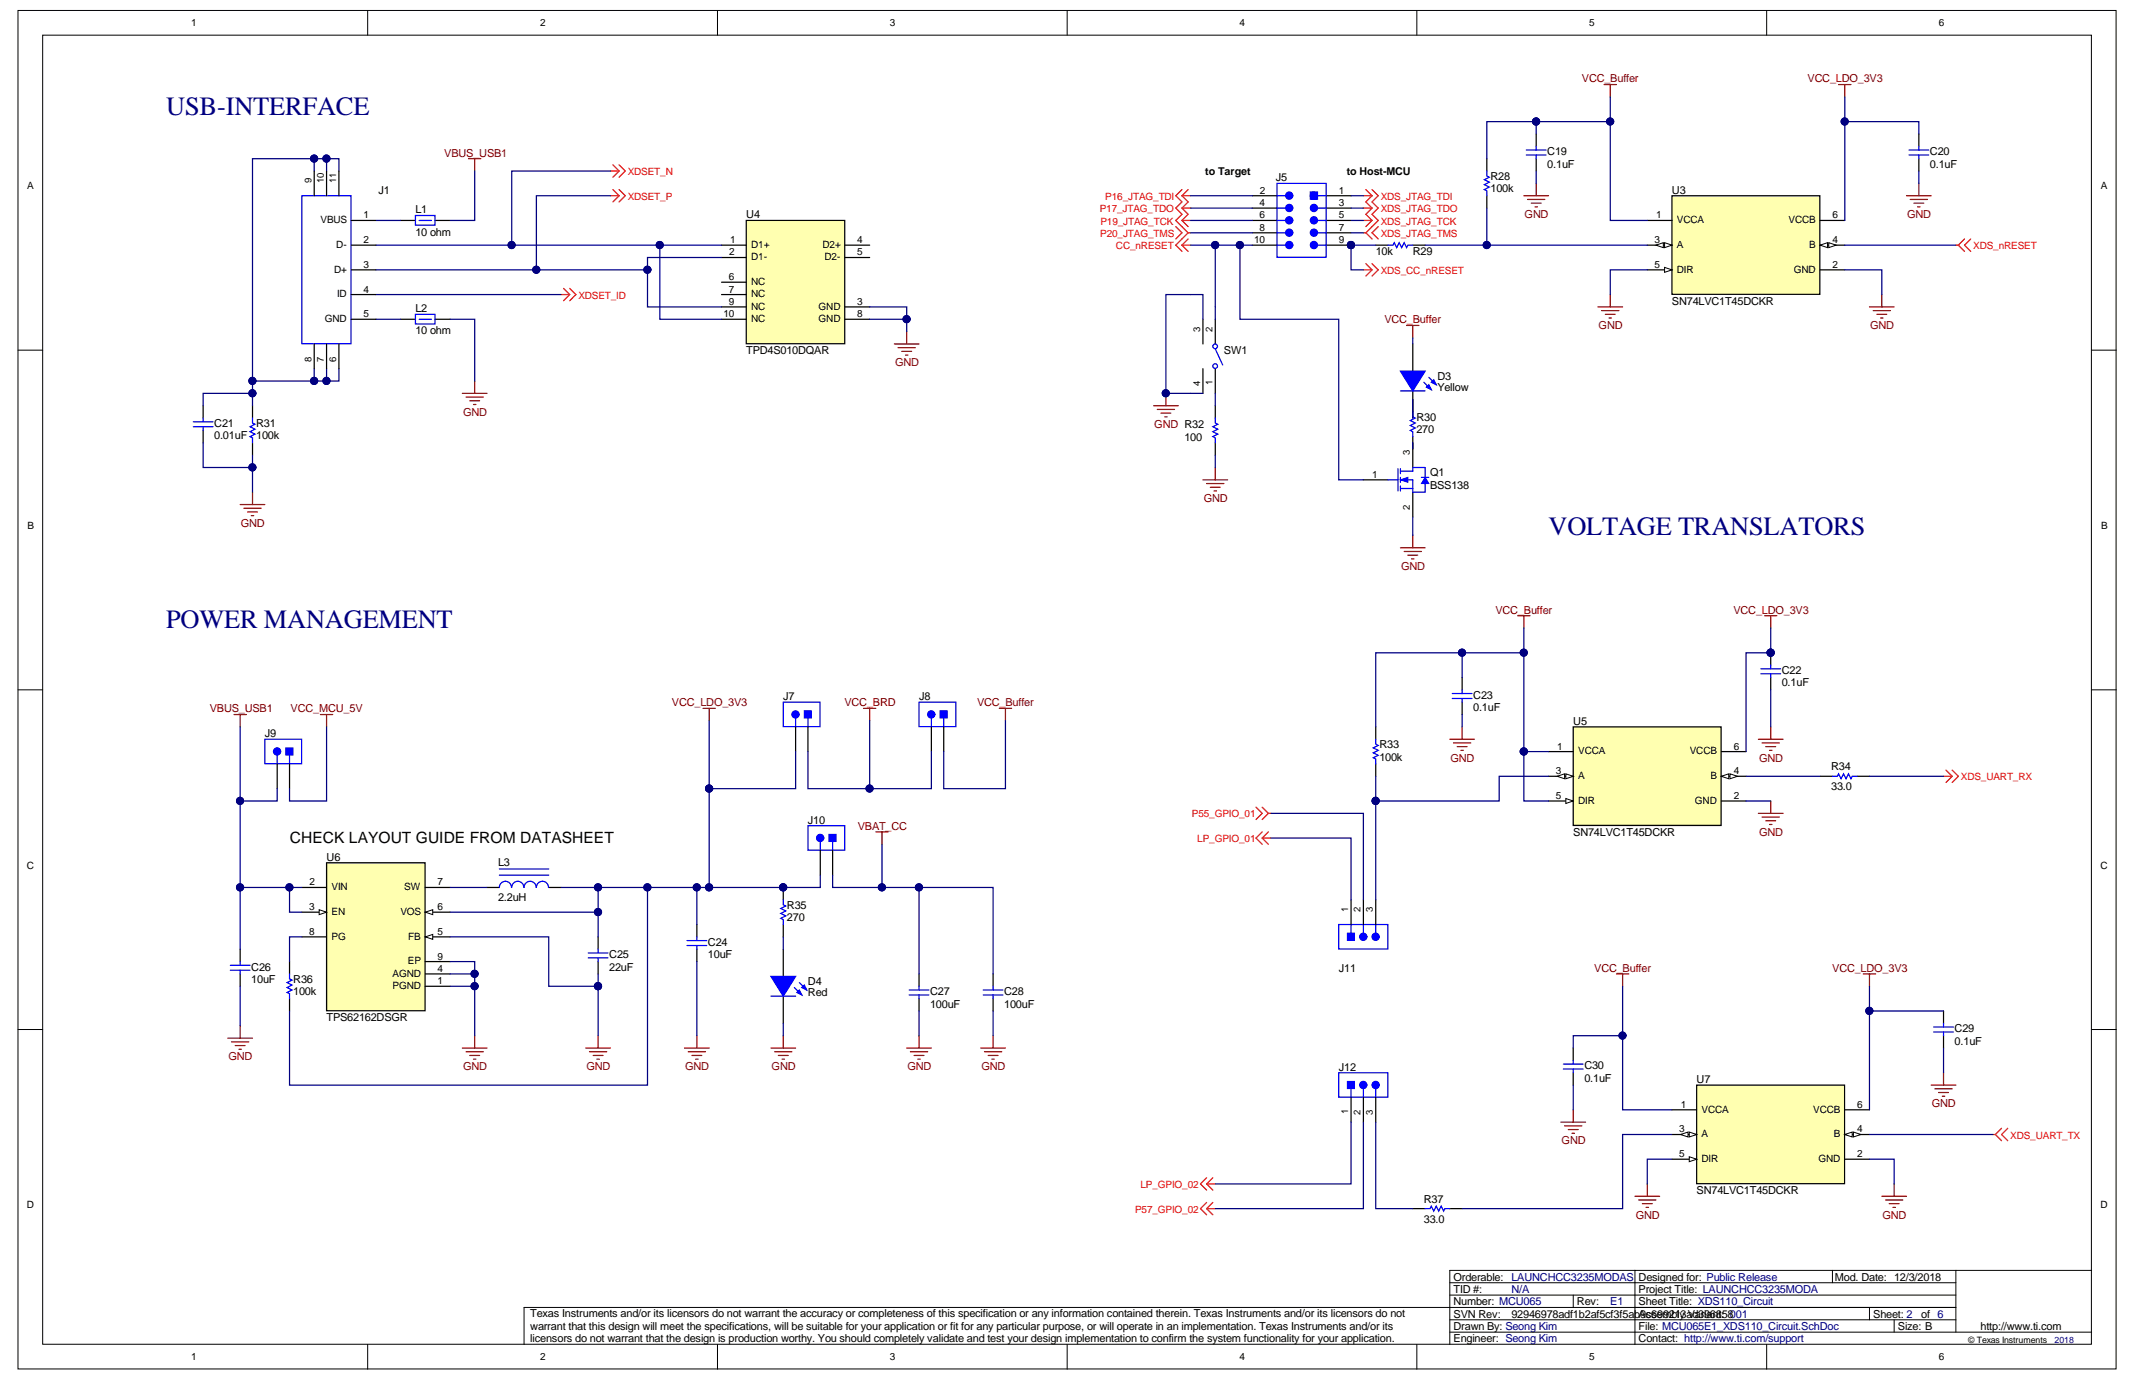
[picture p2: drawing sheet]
<svg xmlns="http://www.w3.org/2000/svg" width="432mm" height="279mm" viewBox="0 0 432 279" stroke-linecap="round" stroke-linejoin="round" font-family="sans-serif">
<defs><g id="words">
<g font-size="5.3" fill="#000080">
<text x="33.6" y="23.3">USB-INTERFACE</text>
<text x="313" y="108.2">VOLTAGE TRANSLATORS</text>
<text x="33.6" y="126.9">POWER MANAGEMENT</text>
</g>
<text font-size="3.1" x="58.6" y="170.4">CHECK LAYOUT GUIDE FROM DATASHEET</text>
<g font-size="2.2" fill="#800000">
<text x="319.8" y="16.7">VCC_Buffer</text>
<text x="365.4" y="16.7">VCC_LDO_3V3</text>
<text x="89.8" y="31.6">VBUS_USB1</text>
<text x="308.2" y="44.1">GND</text>
<text x="385.6" y="44.1">GND</text>
<text x="279.9" y="65.3">VCC_Buffer</text>
<text x="323.2" y="66.5">GND</text>
<text x="378.1" y="66.5">GND</text>
<text x="180.9" y="74">GND</text>
<text x="93.6" y="84">GND</text>
<text x="233.3" y="86.5">GND R32</text>
<text x="243.3" y="101.5">GND</text>
<text x="48.7" y="106.5">GND</text>
<text x="283.3" y="115.2">GND</text>
<text x="302.3" y="124">VCC_Buffer</text>
<text x="350.4" y="124">VCC_LDO_3V3</text>
<text x="42.4" y="143.9">VBUS_USB1</text>
<text x="58.8" y="143.9">VCC_MCU_5V</text>
<text x="135.8" y="142.7">VCC_LDO_3V3</text>
<text x="170.7" y="142.7">VCC_BRD</text>
<text x="197.5" y="142.7">VCC_Buffer</text>
<text x="293.2" y="153.9">GND</text>
<text x="355.6" y="153.9">GND</text>
<text x="173.4" y="167.7">VBAT_CC</text>
<text x="355.6" y="168.9">GND</text>
<text x="322.3" y="196.4">VCC_Buffer</text>
<text x="370.4" y="196.4">VCC_LDO_3V3</text>
<text x="46.2" y="214.3">GND</text>
<text x="93.6" y="216.3">GND</text>
<text x="118.6" y="216.3">GND</text>
<text x="138.5" y="216.3">GND</text>
<text x="156" y="216.3">GND</text>
<text x="183.4" y="216.3">GND</text>
<text x="198.4" y="216.3">GND</text>
<text x="390.5" y="223.8">GND</text>
<text x="315.7" y="231.3">GND</text>
<text x="330.7" y="246.2">GND</text>
<text x="380.6" y="246.2">GND</text>
</g>
<g font-size="2.2">
<text x="243.6" y="35.3">to Target</text>
<text x="272.2" y="35.3">to Host-MCU</text>
<text x="312.8" y="33.9">0.1uF</text>
<text x="312.8" y="31.4">C19</text>
<text x="390.1" y="33.9">0.1uF</text>
<text x="390.1" y="31.4">C20</text>
<text x="76.5" y="39.1">J1</text>
<text x="257.9" y="36.6">J5</text>
<text x="301.3" y="38.9">100k</text>
<text x="301.3" y="36.4">R28</text>
<text x="338" y="39.1">U3</text>
<text x="84" y="47.6">10 ohm</text>
<text x="84" y="43.1">L1</text>
<text x="150.9" y="44.1">U4</text>
<text x="278.1" y="51.6">10k</text>
<text x="285.6" y="51.6">R29</text>
<text x="84" y="63.1">L2</text>
<text x="338" y="61.6">SN74LVC1T45DCKR</text>
<text x="84" y="67.6">10 ohm</text>
<text x="150.9" y="71.6">TPD4S010DQAR</text>
<text x="247.4" y="71.6">SW1</text>
<text x="290.6" y="76.8">D3</text>
<text x="290.6" y="79.1">Yellow</text>
<text x="43.3" y="88.8">0.01uF</text>
<text x="43.3" y="86.3">C21</text>
<text x="51.8" y="88.8">100k</text>
<text x="51.8" y="86.3">R31</text>
<text x="239.4" y="89">100</text>
<text x="286.3" y="87.5">270</text>
<text x="286.3" y="85">R30</text>
<text x="289.1" y="96.3">Q1</text>
<text x="289.1" y="98.8">BSS138</text>
<text x="360.2" y="136.2">C22</text>
<text x="158.3" y="141.4">J7</text>
<text x="185.8" y="141.4">J8</text>
<text x="297.8" y="143.7">0.1uF</text>
<text x="297.8" y="141.2">C23</text>
<text x="360.2" y="138.7">0.1uF</text>
<text x="53.5" y="148.9">J9</text>
<text x="318" y="146.4">U5</text>
<text x="278.9" y="153.7">100k</text>
<text x="278.9" y="151.2">R33</text>
<text x="370.2" y="155.7">R34</text>
<text x="370.2" y="159.7">33.0</text>
<text x="163.3" y="166.4">J10</text>
<text x="66" y="173.9">U6</text>
<text x="318" y="168.9">SN74LVC1T45DCKR</text>
<text x="100.7" y="174.9">L3</text>
<text x="100.7" y="182.1">2.2uH</text>
<text x="159.1" y="183.6">R35</text>
<text x="143.1" y="191.1">C24</text>
<text x="159.1" y="186.1">270</text>
<text x="50.8" y="196.1">C26</text>
<text x="123.2" y="196.1">22uF</text>
<text x="123.2" y="193.6">C25</text>
<text x="143.1" y="193.6">10uF</text>
<text x="270.6" y="196.4">J11</text>
<text x="50.8" y="198.6">10uF</text>
<text x="59.3" y="201.1">100k</text>
<text x="59.3" y="198.6">R36</text>
<text x="163.3" y="201.4">Red</text>
<text x="163.3" y="199.1">D4</text>
<text x="188" y="203.6">100uF</text>
<text x="188" y="201.1">C27</text>
<text x="203" y="203.6">100uF</text>
<text x="203" y="201.1">C28</text>
<text x="66" y="206.3">TPS62162DSGR</text>
<text x="395.1" y="208.6">C29</text>
<text x="395.1" y="211.1">0.1uF</text>
<text x="270.6" y="216.3">J12</text>
<text x="320.3" y="218.6">0.1uF</text>
<text x="320.3" y="216.1">C30</text>
<text x="343" y="218.8">U7</text>
<text x="287.8" y="243">R37</text>
<text x="343" y="241.3">SN74LVC1T45DCKR</text>
<text x="287.8" y="247">33.0</text>
<text x="293.8" y="263.7">Number: MCU065</text>
<text x="293.8" y="261.3">TID #:</text>
<text x="293.8" y="258.8">Orderable:</text>
<text x="318.8" y="263.7">Rev:</text>
<text x="331.3" y="263.7">Sheet Title: XDS110_Circuit</text>
<text x="331.3" y="261.3">Project Title: LAUNCHCC3235MODA</text>
<text x="331.3" y="258.8">Designed for: Public Release</text>
<text x="370.9" y="258.8">Mod. Date: 12/3/2018</text>
<text x="107.2" y="266.2">Texas Instruments and/or its licensors do not warrant the accuracy or completeness of this specification or any information contained therein. Texas Instruments and/or its licensors do not</text>
<text x="107.2" y="268.6">warrant that this design will meet the specifications, will be suitable for your application or fit for any particular purpose, or will operate in an implementation. Texas Instruments and/or its</text>
<text x="293.8" y="268.7">Drawn By: Seong Kim</text>
<text x="293.8" y="266.2">SVN Rev:</text>
<text x="305.6" y="266.2">92946978adf1b2af5cf3f5abAssembly Variant:</text>
<text x="331.3" y="268.7">File: MCU065E1_XDS110_Circuit.SchDoc</text>
<text x="331.5" y="266.2">9c699213ad396858001</text>
<text x="378.7" y="266.2">Sheet: 2</text>
<text x="383.7" y="268.7">Size: B</text>
<text x="388.4" y="266.2">of 6</text>
<text x="400.4" y="268.7">http://www.ti.com</text>
<text x="107.2" y="271.1">licensors do not warrant that the design is production worthy. You should completely validate and test your design implementation to confirm the system functionality for your application.</text>
<text x="293.8" y="271.2">Engineer: Seong Kim</text>
<text x="331.3" y="271.2">Contact: http://www.ti.com/support</text>
</g>
<g font-size="2.2" fill="#000080">
<text x="305.6" y="261.3">N/A</text>
<text x="305.6" y="258.8">LAUNCHCC3235MODAS</text>
<text x="325.5" y="263.7">E1</text>
</g>
<g font-size="2">
<text x="38.6" y="5.3">1</text>
<text x="109.2" y="5.3">2</text>
<text x="179.9" y="5.3">3</text>
<text x="250.6" y="5.3">4</text>
<text x="321.3" y="5.3">5</text>
<text x="392" y="5.3">6</text>
<text x="5.5" y="38.3">A</text>
<text x="254.6" y="41.6">4</text>
<text x="254.7" y="39.1">2</text>
<text x="270.6" y="39.1">1</text>
<text x="270.6" y="41.6">3</text>
<text x="424.7" y="38.3">A</text>
<text x="64.8" y="45.1">VBUS</text>
<text x="73.5" y="44.1">1</text>
<text x="254.6" y="44.1">6</text>
<text x="254.6" y="46.6">8</text>
<text x="270.6" y="44.1">5</text>
<text x="270.6" y="46.6">7</text>
<text x="334.8" y="44.1">1</text>
<text x="339" y="45.1">VCCA</text>
<text x="361.6" y="45.1">VCCB</text>
<text x="370.4" y="44.1">6</text>
<text x="68" y="50.1">D-</text>
<text x="73.5" y="49.1">2</text>
<text x="147.4" y="51.6">2</text>
<text x="147.6" y="49.1">1</text>
<text x="151.9" y="50.1">D1+</text>
<text x="151.9" y="52.6">D1-</text>
<text x="166.3" y="50.1">D2+</text>
<text x="166.7" y="52.6">D2-</text>
<text x="173.3" y="49.1">4</text>
<text x="173.3" y="51.6">5</text>
<text x="253.5" y="49.1">10</text>
<text x="270.6" y="49.1">9</text>
<text x="334.5" y="49.1">3</text>
<text x="339" y="50.1">A</text>
<text x="365.7" y="50.1">B</text>
<text x="370.4" y="49.1">4</text>
<text x="67.6" y="55.1">D+</text>
<text x="73.5" y="54.1">3</text>
<text x="73.5" y="59.1">4</text>
<text x="147.3" y="56.6">6</text>
<text x="147.3" y="59.1">7</text>
<text x="151.9" y="57.6">NC</text>
<text x="334.5" y="54.1">5</text>
<text x="339" y="55.1">DIR</text>
<text x="362.6" y="55.1">GND</text>
<text x="370.4" y="54.1">2</text>
<text x="65.7" y="65.1">GND</text>
<text x="68.2" y="60.1">ID</text>
<text x="73.5" y="64.1">5</text>
<text x="146.2" y="64.1">10</text>
<text x="147.3" y="61.6">9</text>
<text x="151.9" y="60.1">NC</text>
<text x="151.9" y="62.6">NC</text>
<text x="151.9" y="65.1">NC</text>
<text x="165.5" y="62.6">GND</text>
<text x="165.5" y="65.1">GND</text>
<text x="173.3" y="61.6">3</text>
<text x="173.3" y="64.1">8</text>
<text x="277.4" y="96.5">1</text>
<text x="5.5" y="106.9">B</text>
<text x="424.7" y="106.9">B</text>
<text x="314.8" y="151.5">1</text>
<text x="319" y="152.5">VCCA</text>
<text x="341.6" y="152.5">VCCB</text>
<text x="350.5" y="151.5">6</text>
<text x="314.5" y="156.4">3</text>
<text x="314.5" y="161.4">5</text>
<text x="319" y="157.4">A</text>
<text x="345.8" y="157.4">B</text>
<text x="350.5" y="156.4">4</text>
<text x="350.5" y="161.4">2</text>
<text x="319" y="162.4">DIR</text>
<text x="342.6" y="162.4">GND</text>
<text x="5.5" y="175.5">C</text>
<text x="62.5" y="178.9">2</text>
<text x="67" y="179.9">VIN</text>
<text x="81.7" y="179.9">SW</text>
<text x="88.5" y="178.9">7</text>
<text x="424.7" y="175.5">C</text>
<text x="62.5" y="183.9">3</text>
<text x="67" y="184.9">EN</text>
<text x="80.9" y="184.9">VOS</text>
<text x="88.5" y="183.9">6</text>
<text x="62.5" y="188.9">8</text>
<text x="67" y="189.9">PG</text>
<text x="82.5" y="189.9">FB</text>
<text x="88.5" y="188.9">5</text>
<text x="79.3" y="197.4">AGND</text>
<text x="82.5" y="194.9">EP</text>
<text x="88.5" y="196.4">4</text>
<text x="88.5" y="193.9">9</text>
<text x="79.3" y="199.9">PGND</text>
<text x="88.5" y="198.9">1</text>
<text x="339.8" y="223.8">1</text>
<text x="344" y="224.8">VCCA</text>
<text x="366.5" y="224.8">VCCB</text>
<text x="375.4" y="223.8">6</text>
<text x="339.5" y="228.8">3</text>
<text x="339.5" y="233.8">5</text>
<text x="344" y="229.8">A</text>
<text x="370.7" y="229.8">B</text>
<text x="375.4" y="228.8">4</text>
<text x="375.4" y="233.8">2</text>
<text x="344" y="234.8">DIR</text>
<text x="367.6" y="234.8">GND</text>
<text x="5.5" y="244.2">D</text>
<text x="424.7" y="244.2">D</text>
<text x="38.6" y="274.9">1</text>
<text x="109.2" y="274.9">2</text>
<text x="179.9" y="274.9">3</text>
<text x="250.6" y="274.9">4</text>
<text x="321.3" y="274.9">5</text>
<text x="392" y="274.9">6</text>
</g>
<g font-size="2" fill="#f00">
<text x="126.9" y="35.4">XDSET_N</text>
<text x="126.9" y="40.4">XDSET_P</text>
<text x="223.4" y="40.4">P16_JTAG_TDI</text>
<text x="279.1" y="40.4">XDS_JTAG_TDI</text>
<text x="222.3" y="42.9">P17_JTAG_TDO</text>
<text x="222.4" y="47.9">P20_JTAG_TMS</text>
<text x="222.4" y="45.4">P19_JTAG_TCK</text>
<text x="279.1" y="42.9">XDS_JTAG_TDO</text>
<text x="279.1" y="45.4">XDS_JTAG_TCK</text>
<text x="279.1" y="47.9">XDS_JTAG_TMS</text>
<text x="225.6" y="50.4">CC_nRESET</text>
<text x="398.9" y="50.4">XDS_nRESET</text>
<text x="279.1" y="55.4">XDS_CC_nRESET</text>
<text x="116.9" y="60.4">XDSET_ID</text>
<text x="396.4" y="157.7">XDS_UART_RX</text>
<text x="240.9" y="165.2">P55_GPIO_01</text>
<text x="242" y="170.2">LP_GPIO_01</text>
<text x="406.4" y="230.1">XDS_UART_TX</text>
<text x="229.5" y="245">P57_GPIO_02</text>
<text x="230.6" y="240.1">LP_GPIO_02</text>
</g>
<g font-size="1.9">
<text x="62.9" y="37.1" transform="rotate(-90 62.9 37.1)">9</text>
<text x="65.4" y="37.1" transform="rotate(-90 65.4 37.1)">10</text>
<text x="67.9" y="37.1" transform="rotate(-90 67.9 37.1)">11</text>
<text x="242.6" y="67" transform="rotate(-90 242.6 67)">3</text>
<text x="245.1" y="67" transform="rotate(-90 245.1 67)">2</text>
<text x="62.9" y="73" transform="rotate(-90 62.9 73)">8</text>
<text x="65.4" y="73" transform="rotate(-90 65.4 73)">7</text>
<text x="67.9" y="73" transform="rotate(-90 67.9 73)">6</text>
<text x="245.1" y="77.8" transform="rotate(-90 245.1 77.8)">1</text>
<text x="242.6" y="78" transform="rotate(-90 242.6 78)">4</text>
<text x="285" y="92" transform="rotate(-90 285 92)">3</text>
<text x="285" y="103" transform="rotate(-90 285 103)">2</text>
<text x="272.5" y="184.3" transform="rotate(-90 272.5 184.3)">1</text>
<text x="275" y="184.3" transform="rotate(-90 275 184.3)">2</text>
<text x="277.5" y="184.3" transform="rotate(-90 277.5 184.3)">3</text>
<text x="272.5" y="225" transform="rotate(-90 272.5 225)">1</text>
<text x="275" y="225.3" transform="rotate(-90 275 225.3)">2</text>
<text x="277.5" y="225.3" transform="rotate(-90 277.5 225.3)">3</text>
</g>
<text font-size="1.8" x="397.9" y="271.3">© Texas Instruments</text>
<text font-size="1.8" fill="#000080" x="415.3" y="271.3">2018</text>
</g></defs>
<g fill="#fff" stroke="#000" stroke-width=".2">
<path d="M3.6 2.1h424.2v274.5h-424.2z"/>
<path d="M8.6 7.1h414.2v264.5h-414.2z"/>
</g>
<g fill="none" stroke="#000" stroke-width=".2">
<path d="M74.3 2.1v5M145 2.1v5M215.7 2.1v5M286.4 2.1v5M357.1 2.1v5M3.6 70.8h5M422.8 70.8h5M3.6 139.4h5M422.8 139.4h5M3.6 208h5M422.8 208h5M293.1 259.2h102.3"/>
<path d="M330.5 256.7h-37.4v15M370.4 256.7v2.5M395.4 256.7v12.5M422.8 256.7h-92.3v15M74.3 271.7v5M145 271.7v5M215.7 271.7v5M286.4 271.7v5M293.1 269.2h129.7M293.1 266.7h102.3M293.1 261.7h102.3M318 261.7v2.5"/>
<path d="M357.1 271.7v5M377.9 264.2v2.5M382.9 266.7v2.5M395.4 264.2h-289.5v7.5"/>
</g>
<path d="M81 44.5h3M88 44.5h3M81 64.5h3M88 64.5h3M41.1 82v2.5M41.1 87v2.5M51 82v2.5M51 89.5v2.5" fill="none" stroke="#000" stroke-width=".25"/>
<path d="M84 43.5h3.9v2h-3.9zM84.7 44.5h2.5M84 63.5h3.9v2h-3.9zM84.7 64.5h2.5M39.1 85.2h4M39.1 86.2h4M41.1 84.5v.7M41.1 86.2v.8M51 84.5v1l.5 .2-1 .5 1 .5-1 .5 1 .5-1 .5 .5 .3v1" fill="none" stroke="#00f" stroke-width=".25"/>
<path d="M94.7 32.1h2.5M96 32.1v2.5M93.5 79.5h5M96 77v2.5M51 99.5v2.5M94.2 80.2h3.5M95 81h2M95.7 81.7h.5M48.6 102h4.9M49.3 102.7h3.5M50 103.4h2M50.8 104.2h.5" fill="none" stroke="#800000" stroke-width=".25"/>
<path d="M150.9 44.5h19.9v25h-19.9z" fill="#ffffb0" stroke="#000" stroke-width=".25"/>
<path d="M145.9 49.5h5M145.9 52h5M145.9 57h5M145.9 59.5h5M170.8 49.5h5M170.8 52h5M145.9 62h5M145.9 64.5h5M170.8 62h5M170.8 64.5h5" fill="none" stroke="#000" stroke-width=".25"/>
<path d="M324.3 17.1h2.5M325.5 17.1v2.5M371.7 17.1h2.5M372.9 17.1v2.5M180.8 69.5h5M181.5 70.3h3.5M182.3 71h2M183 71.7h.5M183.3 67v2.5" fill="none" stroke="#800000" stroke-width=".25"/>
<path d="M123.4 34.6h1.8M123.4 39.6h1.8M123.9 33.3l1.3 1.3M123.9 38.3l1.3 1.3M125.2 34.6l-1.3 1.2M125.2 33.3l1.2 1.3-1.2 1.2M125.2 39.6l-1.3 1.2M125.2 38.3l1.2 1.3-1.2 1.2M113.4 59.5h1.8M113.9 58.3l1.3 1.2M115.2 59.5l-1.3 1.3M115.2 58.3l1.2 1.2-1.2 1.3" fill="none" stroke="#f00" stroke-width=".25"/>
<path d="M338 39.6h29.9v19.9h-29.9z" fill="#ffffb0" stroke="#000" stroke-width=".25"/>
<path d="M333 49.5h5" fill="none" stroke="#000" stroke-width=".25"/>
<path d="M336.5 49l1.5 .5-1.5 .5z" fill="#fff"/>
<path d="M336.5 49l1.5 .5-1.5 .5z" fill="none" stroke="#000" stroke-width=".2"/>
<path d="M334.8 49.5l1.4-.5v1z" fill="#fff"/>
<path d="M334.8 49.5l1.4-.5v1z" fill="none" stroke="#000" stroke-width=".2"/>
<path d="M333 44.5h5M367.9 49.5h5" fill="none" stroke="#000" stroke-width=".25"/>
<path d="M367.9 49.5l1.5-.5v1z" fill="#fff"/>
<path d="M367.9 49.5l1.5-.5v1z" fill="none" stroke="#000" stroke-width=".2"/>
<path d="M369.7 49l1.5 .5-1.5 .5z" fill="#fff"/>
<path d="M369.7 49l1.5 .5-1.5 .5z" fill="none" stroke="#000" stroke-width=".2"/>
<path d="M333 54.5h5" fill="none" stroke="#000" stroke-width=".25"/>
<path d="M336.5 54l1.5 .5-1.5 .5z" fill="#fff"/>
<path d="M336.5 54l1.5 .5-1.5 .5z" fill="none" stroke="#000" stroke-width=".2"/>
<path d="M300.6 32.1v2.5M300.6 39.6v2.4M310.5 27.1v2.5M310.5 32.1v2.5M387.9 27.1v2.5M387.9 32.1v2.5M367.9 54.5h5M367.9 44.5h5" fill="none" stroke="#000" stroke-width=".25"/>
<path d="M300.6 34.6v1l.5 .2-1 .5 1 .5-1 .5 1 .5-1 .5 .5 .3v1M308.6 30.3h3.9M308.6 31.3h3.9M310.5 29.6v.7M310.5 31.3v.8M385.9 30.3h4M385.9 31.3h4M387.9 29.6v.7M387.9 31.3v.8" fill="none" stroke="#00f" stroke-width=".25"/>
<path d="M395.4 49.5h.5M395.9 49.5l1.2 1.3M397.1 48.3l-1.2 1.2M398.4 48.3l-1.3 1.2 1.3 1.3" fill="none" stroke="#f00" stroke-width=".25"/>
<g fill="none" stroke="#800000" stroke-width=".25">
<path d="M308.1 39.6h4.9M310.5 37.1v2.5M385.4 39.6h5M387.9 37.1v2.5M308.8 40.3h3.5M309.6 41.1h1.9M310.3 41.8h.5M325.5 59.5v2.5M380.4 59.5v2.5M386.2 40.3h3.4M386.9 41.1h2M387.7 41.8h.5"/>
<path d="M323 62h5M323.8 62.8h3.5M324.5 63.5h2M325.3 64.3h.5M377.9 62h5M378.7 62.8h3.5M379.4 63.5h2M380.2 64.3h.5"/>
</g>
<path d="M258.1 37.1h10v14.9h-10z" fill="#fff" stroke="#00f" stroke-width=".25"/>
<g fill="none" stroke="#000" stroke-width=".25">
<path d="M253.2 39.6h4.9M268.1 39.6h5M253.2 42h4.9M253.2 44.5h4.9M253.2 47h4.9M253.2 49.5h4.9M268.1 42h5M268.1 44.5h5M268.1 47h5M268.1 49.5h5M278.1 49.5h2.5M285.6 49.5h2.5"/>
<path d="M285.6 69.5v5.5M285.6 79v5.5"/>
</g>
<g fill="#000080" stroke="#000080" stroke-width=".2">
<circle cx="273.1" cy="49.5" r=".72"/>
<circle cx="235.7" cy="79.5" r=".72"/>
</g>
<g fill="none" stroke="#00f" stroke-width=".25">
<path d="M258.1 39.6h1.8M266.4 39.6h1.7M258.1 42h1.8M258.1 44.5h1.8M258.1 47h1.8M258.1 49.5h1.8M266.4 42h1.7M266.4 44.5h1.7M266.4 47h1.7M266.4 49.5h1.7M280.6 49.5h1l.3-.5 .5 1 .5-1 .5 1 .4-1 .5 1 .3-.5h1M287.8 77.2l1.5 1.5"/>
<path d="M288.8 76.2l1.5 1.5"/>
</g>
<g fill="#00f" stroke="#00f" stroke-width=".25">
<path d="M264.9 38.8h1.4v1.5h-1.4z"/>
<circle cx="265.6" cy="42" r=".72"/>
<circle cx="265.6" cy="39.5" r=".72"/>
<circle cx="265.6" cy="44.5" r=".72"/>
<circle cx="265.6" cy="47" r=".72"/>
<circle cx="265.6" cy="49.5" r=".72"/>
<circle cx="260.6" cy="47" r=".72"/>
<circle cx="260.6" cy="49.5" r=".72"/>
<circle cx="260.6" cy="44.5" r=".72"/>
<circle cx="260.6" cy="42" r=".72"/>
<circle cx="260.6" cy="39.5" r=".72"/>
</g>
<g fill="none" stroke="#f00" stroke-width=".25">
<path d="M238.9 39.6h1.8M238.9 38.3l-1.2 1.3 1.2 1.2-1.2 1.2 1.2 1.3-1.2 1.2 2.5 2.5M238.9 39.6l1.3 1.2-1.3 1.2M240.2 38.3l-1.3 1.3M275.6 39.6h1.8M276.1 38.3l1.3 1.3M277.4 39.6l-1.3 1.2 1.3 1.2M277.4 38.3l1.2 1.3-1.2 1.2 1.2 1.2-1.2 1.3 1.2 1.2-2.5 2.5M237.7 45.8l1.2 1.2-1.2 1.3M238.9 42h1.8M238.9 44.5h1.8M238.9 44.5l1.3 1.3"/>
<path d="M238.9 42l1.3 1.3-1.3 1.2M238.9 49.5l1.3 1.3M238.9 49.5h1.8M240.2 47h.5M240.2 47l-2.5 2.5 1.2 1.3M240.2 48.3l-1.3 1.2M275.6 42h1.8M275.6 44.5h1.8M275.6 47h.5M276.1 47l1.3 1.3M277.4 42l-1.3 1.3 1.3 1.2M277.4 44.5l-1.3 1.3"/>
<path d="M278.6 45.8l-1.2 1.2 1.2 1.3"/>
</g>
<path d="M235.7 79.5v2.5M284.3 65.8h2.5M285.6 65.8v2.5M233.2 82h5M233.9 82.7h3.5M234.7 83.5h2M235.4 84.2h.5" fill="none" stroke="#800000" stroke-width=".25"/>
<path d="M288.8 77.7l.5 1-1-.5z" fill="#00f"/>
<path d="M288.8 77.7l.5 1-1-.5z" fill="none" stroke="#00f" stroke-width=".25"/>
<path d="M289.8 76.7l.5 1-1-.5z" fill="#00f"/>
<path d="M289.8 76.7l.5 1-1-.5z" fill="none" stroke="#00f" stroke-width=".25"/>
<path d="M283.1 75h5l-2.5 4z" fill="#00f"/>
<path d="M283.1 75h5l-2.5 4zM283.1 79h5M285.6 83.2v1l.5 .3-1 .5 1 .5-1 .5 1 .5-1 .5 .5 .2v1M370.4 156.9h1l.3-.5 .5 1 .5-1 .5 1 .5-1 .5 1 .2-.5h1" fill="none" stroke="#00f" stroke-width=".25"/>
<path d="M285.6 80.7v2.5M285.6 88.2v2.5M367.9 156.9h2.5M375.4 156.9h2.5" fill="none" stroke="#000" stroke-width=".25"/>
<path d="M392.9 156.9h1.7M393.4 155.6l1.2 1.3M394.6 156.9l-1.2 1.2M394.6 155.6l1.3 1.3-1.3 1.2M253.9 163.1l1.3 1.2-1.3 1.3M255.2 163.1l1.2 1.2M255.2 169.3l1.2 1.3M255.2 168.1l-1.3 1.2 1.3 1.3M255.2 169.3h1.7M256.4 164.3l-1.2 1.3M256.4 164.3h.5M256.4 168.1l-1.2 1.2" fill="none" stroke="#f00" stroke-width=".25"/>
<path d="M306.8 124.4h2.5M308.1 124.4v2.5M356.7 124.4h2.5M358 124.4v2.5" fill="none" stroke="#800000" stroke-width=".25"/>
<path d="M318 146.9h29.9v19.9h-29.9z" fill="#ffffb0" stroke="#000" stroke-width=".25"/>
<path d="M313 156.9h5" fill="none" stroke="#000" stroke-width=".25"/>
<path d="M316.5 156.4l1.5 .5-1.5 .5z" fill="#fff"/>
<path d="M316.5 156.4l1.5 .5-1.5 .5z" fill="none" stroke="#000" stroke-width=".2"/>
<path d="M314.8 156.9l1.5-.5v1z" fill="#fff"/>
<path d="M314.8 156.9l1.5-.5v1z" fill="none" stroke="#000" stroke-width=".2"/>
<path d="M313 151.9h5M348 156.9h5" fill="none" stroke="#000" stroke-width=".25"/>
<path d="M348 156.9l1.5-.5v1z" fill="#fff"/>
<path d="M348 156.9l1.5-.5v1z" fill="none" stroke="#000" stroke-width=".2"/>
<path d="M349.7 156.4l1.5 .5-1.5 .5z" fill="#fff"/>
<path d="M349.7 156.4l1.5 .5-1.5 .5z" fill="none" stroke="#000" stroke-width=".2"/>
<path d="M313 161.9h5" fill="none" stroke="#000" stroke-width=".25"/>
<path d="M316.5 161.4l1.5 .5-1.5 .5z" fill="#fff"/>
<path d="M316.5 161.4l1.5 .5-1.5 .5z" fill="none" stroke="#000" stroke-width=".2"/>
<path d="M295.6 136.9v2.5M358 131.9v2.5M358 136.9v2.5M278.1 146.9v2.5M278.1 154.4v2.5M295.6 141.9v2.5M348 151.9h5M348 161.9h5" fill="none" stroke="#000" stroke-width=".25"/>
<circle cx="357.9" cy="131.9" r=".72" fill="#000080" stroke="#000080" stroke-width=".2"/>
<path d="M295.6 139.4v.7M356 135.1h4M356 136.1h4M358 134.4v.7M358 136.1v.8M278.1 149.4v1l.5 .2-1 .5 1 .5-1 .5 1 .5-1 .5 .5 .3v1M293.6 140.1h4M293.6 141.1h4M295.6 141.1v.8" fill="none" stroke="#00f" stroke-width=".25"/>
<path d="M270.6 186.8h10v5h-10z" fill="#fff" stroke="#00f" stroke-width=".25"/>
<path d="M273.1 186.8v1.8M275.6 186.8v1.8M278.1 186.8v1.8M316 215h4M316 216h4M318 214.3v.7M318 216v.8M390.9 207.5h4M390.9 208.5h4M392.9 206.8v.7M392.9 208.5v.8" fill="none" stroke="#00f" stroke-width=".25"/>
<g fill="#00f" stroke="#00f" stroke-width=".25">
<circle cx="275.6" cy="189.3" r=".72"/>
<circle cx="278.1" cy="189.3" r=".72"/>
</g>
<path d="M273.1 181.8v5M275.6 181.8v5M278.1 181.8v5M318 211.8v2.5M318 216.8v2.5M392.9 204.3v2.5M392.9 209.3v2.5" fill="none" stroke="#000" stroke-width=".25"/>
<path d="M272.4 188.6h1.4v1.4h-1.4z" fill="#00f" stroke="#00f" stroke-width=".2"/>
<path d="M243.9 239.2l1.3 1.3M243.9 238l-1.2 1.2 1.2 1.3M243.9 239.2h1.8M245.2 238l-1.3 1.2M402.9 229.2h.5M403.4 229.2l1.2 1.3M404.6 228l-1.2 1.2M405.9 228l-1.3 1.2 1.3 1.3M243.9 244.2l1.3 1.3M243.9 243l-1.2 1.2 1.2 1.3M243.9 244.2h1.8M245.2 243l-1.3 1.2" fill="none" stroke="#f00" stroke-width=".25"/>
<path d="M326.8 196.8h2.5M328 196.8v2.5M376.7 196.8h2.5M377.9 196.8v2.5" fill="none" stroke="#800000" stroke-width=".25"/>
<path d="M343 219.3h29.9v19.9h-29.9z" fill="#ffffb0" stroke="#000" stroke-width=".25"/>
<path d="M338 229.2h5" fill="none" stroke="#000" stroke-width=".25"/>
<path d="M341.5 228.7l1.5 .5-1.5 .5z" fill="#fff"/>
<path d="M341.5 228.7l1.5 .5-1.5 .5z" fill="none" stroke="#000" stroke-width=".2"/>
<path d="M339.7 229.2l1.5-.5v1z" fill="#fff"/>
<path d="M339.7 229.2l1.5-.5v1z" fill="none" stroke="#000" stroke-width=".2"/>
<path d="M338 224.3h5M372.9 229.2h5" fill="none" stroke="#000" stroke-width=".25"/>
<path d="M372.9 229.2l1.5-.5v1z" fill="#fff"/>
<path d="M372.9 229.2l1.5-.5v1z" fill="none" stroke="#000" stroke-width=".2"/>
<path d="M374.7 228.7l1.5 .5-1.5 .5z" fill="#fff"/>
<path d="M374.7 228.7l1.5 .5-1.5 .5z" fill="none" stroke="#000" stroke-width=".2"/>
<path d="M338 234.2h5" fill="none" stroke="#000" stroke-width=".25"/>
<path d="M341.5 233.7l1.5 .5-1.5 .5z" fill="#fff"/>
<path d="M341.5 233.7l1.5 .5-1.5 .5z" fill="none" stroke="#000" stroke-width=".2"/>
<path d="M372.9 234.2h5M372.9 224.3h5" fill="none" stroke="#000" stroke-width=".25"/>
<g fill="none" stroke="#800000" stroke-width=".25">
<path d="M243.2 97h5M243.9 97.7h3.5M244.7 98.5h2M245.4 99.2h.5M245.7 94.5v2.5M283.1 110.7h5M283.8 111.4h3.5M284.6 112.2h2M285.3 112.9h.5M285.6 108.2v2.5M293.1 149.4h5M293.8 150.1h3.5"/>
<path d="M294.6 150.9h2M295.3 151.6h.5M295.6 146.9v2.5M355.5 149.4h5M356.2 150.1h3.5M357 150.9h2M357.7 151.6h.5M358 146.9v2.5M355.5 164.3h5M356.2 165.1h3.5M357 165.8h2M357.7 166.6h.5"/>
<path d="M358 161.9v2.4M390.4 219.3h5M392.9 216.8v2.5M315.5 226.7h5M316.3 227.5h3.5M317 228.2h2M317.8 229h.5M318 224.3v2.4M382.9 239.2v2.5M391.1 220h3.5M391.9 220.8h2M392.6 221.5h.5"/>
<path d="M380.4 241.7h5M381.2 242.5h3.5M381.9 243.2h2M382.7 244h.5"/>
</g>
<path d="M270.6 216.8h10v4.9h-10z" fill="#fff" stroke="#00f" stroke-width=".25"/>
<g fill="none" stroke="#00f" stroke-width=".25">
<path d="M46.6 195h3.9M46.6 196h3.9M48.6 194.3v.7M48.6 196v.8M138.9 190.1h4M138.9 191.1h4M140.9 189.3v.8M140.9 191.1v.7M158.3 181.8v1l.5 .3-1 .5 1 .5-1 .5 1 .5-1 .5 .5 .2v1M185.8 199.3v.7M200.8 199.3v.7M183.8 200h4"/>
<path d="M183.8 201h4M185.8 201v.8M198.8 200h4M198.8 201h4M200.8 201v.8M273.1 220v1.8M275.6 220v1.8M278.1 220v1.8M288.1 244.2h1l.2-.5 .5 1 .5-1 .5 1 .5-1 .5 1 .3-.5h1"/>
</g>
<g fill="#00f" stroke="#00f" stroke-width=".25">
<circle cx="275.6" cy="219.2" r=".72"/>
<circle cx="278.1" cy="219.2" r=".72"/>
</g>
<g fill="none" stroke="#000" stroke-width=".25">
<path d="M158.3 179.3v2.5M48.6 191.8v2.5M48.6 196.8v2.5M140.9 186.8v2.5M140.9 191.8v2.5M158.3 186.8v2.5M185.8 196.8v2.5M200.8 196.8v2.5M185.8 201.8v2.5M200.8 201.8v2.5M273.1 221.8v4.9M275.6 221.8v4.9"/>
<path d="M278.1 221.8v4.9M285.6 244.2h2.5M293.1 244.2h2.5"/>
</g>
<path d="M272.4 218.5h1.4v1.5h-1.4z" fill="#00f" stroke="#00f" stroke-width=".2"/>
<path d="M333 239.2v2.5M330.5 241.7h5M331.3 242.5h3.5M332 243.2h2M332.8 244h.5" fill="none" stroke="#800000" stroke-width=".25"/>
<circle cx="158.3" cy="179.3" r=".72" fill="#000080" stroke="#000080" stroke-width=".2"/>
<path d="M53.5 149.4h7.5v4.9h-7.5z" fill="#fff" stroke="#00f" stroke-width=".25"/>
<path d="M56 152.6v1.8M58.5 152.6v1.8" fill="none" stroke="#00f" stroke-width=".25"/>
<circle cx="56" cy="151.8" r=".72" fill="#00f" stroke="#00f" stroke-width=".25"/>
<path d="M56 154.4v5M58.5 154.4v5" fill="none" stroke="#000" stroke-width=".25"/>
<path d="M57.8 151.1h1.4v1.5h-1.4z" fill="#00f" stroke="#00f" stroke-width=".2"/>
<path d="M163.3 166.8h7.5v5h-7.5z" fill="#fff" stroke="#00f" stroke-width=".25"/>
<path d="M165.8 170.1v1.7M168.3 170.1v1.7" fill="none" stroke="#00f" stroke-width=".25"/>
<circle cx="165.8" cy="169.3" r=".72" fill="#00f" stroke="#00f" stroke-width=".25"/>
<path d="M165.8 171.8v5M168.3 171.8v5" fill="none" stroke="#000" stroke-width=".25"/>
<path d="M167.6 168.6h1.4v1.4h-1.4z" fill="#00f" stroke="#00f" stroke-width=".2"/>
<path d="M158.3 141.9h7.5v4.9h-7.5z" fill="#fff" stroke="#00f" stroke-width=".25"/>
<path d="M160.8 145.1v1.8M163.3 145.1v1.8" fill="none" stroke="#00f" stroke-width=".25"/>
<circle cx="160.8" cy="144.4" r=".72" fill="#00f" stroke="#00f" stroke-width=".25"/>
<path d="M160.8 146.9v5M163.3 146.9v5" fill="none" stroke="#000" stroke-width=".25"/>
<path d="M162.6 143.6h1.4v1.5h-1.4z" fill="#00f" stroke="#00f" stroke-width=".2"/>
<path d="M185.8 141.9h7.4v4.9h-7.4z" fill="#fff" stroke="#00f" stroke-width=".25"/>
<g fill="none" stroke="#00f" stroke-width=".25">
<path d="M188.3 145.1v1.8M190.8 145.1v1.8M100.9 176.8h10M100.9 175.6h10M103.4 179.3a1.22 1.22 0 0 0-1.2-1.2 1.22 1.22 0 0 0-1.2 1.2M105.9 179.3a1.22 1.22 0 0 0-1.2-1.2 1.22 1.22 0 0 0-1.3 1.2M108.4 179.3a1.22 1.22 0 0 0-1.2-1.2 1.22 1.22 0 0 0-1.3 1.2M110.9 179.3a1.22 1.22 0 0 0-1.2-1.2 1.22 1.22 0 0 0-1.3 1.2M58.5 196.8v1l.5 .2-1 .5 1 .5-1 .5 1 .5-1 .5 .5 .3v1M118.9 192.6h4M118.9 193.6h4M120.9 191.8v.8"/>
<path d="M120.9 193.6v.7"/>
</g>
<circle cx="188.3" cy="144.4" r=".72" fill="#00f" stroke="#00f" stroke-width=".25"/>
<path d="M188.3 146.9v5M190.8 146.9v5M98.5 179.3h2.4M110.9 179.3h2.5M58.5 194.3v2.5M120.9 189.3v2.5M120.9 194.3v2.5M58.5 201.8v2.5" fill="none" stroke="#000" stroke-width=".25"/>
<path d="M190 143.6h1.5v1.5h-1.5z" fill="#00f" stroke="#00f" stroke-width=".2"/>
<path d="M66 174.3h19.9v29.9h-19.9z" fill="#ffffb0" stroke="#000" stroke-width=".25"/>
<path d="M61 179.3h5M61 184.3h5M86 199.3h5" fill="none" stroke="#000" stroke-width=".25"/>
<path d="M64.5 183.8l1.5 .5-1.5 .5z" fill="#fff"/>
<path d="M64.5 183.8l1.5 .5-1.5 .5z" fill="none" stroke="#000" stroke-width=".2"/>
<path d="M86 196.8h5M86 189.3h5" fill="none" stroke="#000" stroke-width=".25"/>
<path d="M86 189.3l1.5-.5v1z" fill="#fff"/>
<path d="M86 189.3l1.5-.5v1z" fill="none" stroke="#000" stroke-width=".2"/>
<path d="M86 184.3h5" fill="none" stroke="#000" stroke-width=".25"/>
<path d="M86 184.3l1.5-.5v1z" fill="#fff"/>
<path d="M86 184.3l1.5-.5v1z" fill="none" stroke="#000" stroke-width=".2"/>
<path d="M86 179.3h5M61 189.3h5M86 194.3h5M158.3 191.8v5.5M158.3 201.3v5.5" fill="none" stroke="#000" stroke-width=".25"/>
<g fill="none" stroke="#800000" stroke-width=".25">
<path d="M47.3 144.4h2.5M48.6 144.4v2.5M64.8 144.4h2.5M66 144.4v2.5M142.1 143.1h2.5M143.4 143.1v2.5M174.6 143.1h2.5M175.8 143.1v2.5M202 143.1h2.5M203.3 143.1v2.5M177.1 168.1h2.4M178.3 168.1v2.5"/>
<path d="M46.1 209.8h4.9M46.8 210.5h3.5M47.6 211.3h1.9M48.3 212h.5M48.6 207.3v2.5M93.5 211.8h5M94.2 212.5h3.5M95 213.3h2M95.7 214h.5M96 209.3v2.5M118.4 211.8h5M119.2 212.5h3.5"/>
<path d="M119.9 213.3h2M120.7 214h.5M120.9 209.3v2.5M138.4 211.8h5M139.1 212.5h3.5M139.9 213.3h2M140.6 214h.5M140.9 209.3v2.5M155.8 211.8h5M156.6 212.5h3.5M157.3 213.3h2M158.1 214h.5"/>
<path d="M158.3 209.3v2.5M183.3 211.8h5M184 212.5h3.5M184.8 213.3h2M185.5 214h.5M185.8 209.3v2.5M198.3 211.8h5M199 212.5h3.5M199.8 213.3h2M200.5 214h.5M200.8 209.3v2.5"/>
</g>
<path d="M160.6 199.5l1.5 1.5M161.6 198.5l1.5 1.5" fill="none" stroke="#00f" stroke-width=".25"/>
<path d="M161.6 200l.5 1-1-.5z" fill="#00f"/>
<path d="M161.6 200l.5 1-1-.5z" fill="none" stroke="#00f" stroke-width=".25"/>
<path d="M162.6 199l.5 1-1-.5z" fill="#00f"/>
<path d="M162.6 199l.5 1-1-.5z" fill="none" stroke="#00f" stroke-width=".25"/>
<path d="M155.8 197.3h5l-2.5 4z" fill="#00f"/>
<path d="M280.6 97h2M282.6 94.7v4.5M283.1 95.2h2.5M283.1 97h2.5v2.5M283.1 98.7h2.5M283.1 94.7v1M283.1 96.5v1M283.1 98.2v1M155.8 197.3h5l-2.5 4zM155.8 201.3h5" fill="none" stroke="#00f" stroke-width=".25"/>
<path d="M275.6 54.5h1.8M276.1 53.3l1.3 1.2M277.4 54.5l-1.3 1.3M277.4 53.3l1.2 1.2-1.2 1.3" fill="none" stroke="#f00" stroke-width=".25"/>
<path d="M275.6 97h5" fill="none" stroke="#000" stroke-width=".25"/>
<path d="M283.1 97l1.5-.5v1z" fill="#00f"/>
<path d="M283.1 97l1.5-.5v1z" fill="none" stroke="#00f" stroke-width=".2"/>
<path d="M285.6 94.5v.7" fill="none" stroke="#00f" stroke-width=".25"/>
<path d="M285.6 89.5v5M285.6 99.5v4.9" fill="none" stroke="#000" stroke-width=".25"/>
<path d="M288.1 96.5l.7 1.2h-1.5z" fill="#00f"/>
<path d="M288.1 96.5l.7 1.2h-1.5z" fill="none" stroke="#00f" stroke-width=".2"/>
<path d="M245.7 84.5v1l.5 .2-1 .5 1 .5-1 .5 1 .5-1 .5 .5 .3v1M285.6 94.5h2.5v2M287.3 96.5h1.5M288.1 97.7v1.8h-2.5" fill="none" stroke="#00f" stroke-width=".25"/>
<path d="M245.7 82v2.5M245.7 89.5v2.5" fill="none" stroke="#000" stroke-width=".25"/>
<g fill="none" stroke="#000080" stroke-width=".25">
<path d="M325.5 19.6v24.9h7.5M372.9 19.6v24.9M63.5 32.1v2.5M66 32.1v2.5M68.5 34.6v-2.5h-17.5v44.9M96 34.6v9.9h-5M123.4 34.6h-20v14.9M123.4 39.6h-15v14.9M240.7 39.6h12.5M273.1 39.6h2.5M310.5 24.6h-9.9v7.5M310.5 24.6h15"/>
<path d="M310.5 24.6v2.5M310.5 34.6v2.5M372.9 24.6h15v2.5M387.9 34.6v2.5M76 49.5h69.9M76 44.5h5M76 59.5h37.4M130.9 54.5v7.5h15M133.4 49.5v15h12.5M145.9 52h-15v2.5h-54.9M240.7 49.5h12.5M240.7 59.5h-5v20h5"/>
<path d="M240.7 44.5h12.5M240.7 42h12.5M240.7 47h12.5M245.7 49.5v12.5M250.7 49.5v15h19.9v32.5h5M273.1 44.5h2.5M273.1 42h2.5M273.1 47h2.5M278.1 49.5h-5v5h2.5M288.1 49.5h44.9M300.6 42v7.5M333 54.5h-7.5v5"/>
<path d="M372.9 54.5h7.5v5M372.9 49.5h22.5M51 79.5h-9.9v2.5M63.5 74.5v2.5M66 74.5v2.5M68.5 74.5v2.5h-17.5v5M76 64.5h5M91 64.5h5v12.5M175.8 62h7.5v5M175.8 64.5h7.5M285.6 68.3v1.2M41.1 89.5v5h9.9v-2.5"/>
<path d="M51 94.5v5M245.7 92v2.5M285.6 80.7v3.8M285.6 89.5v1.2M285.6 104.4v3.8M295.6 131.9v5M308.1 126.9v5h-30v15M308.1 131.9v20M358 126.9v5h-5v20M358 139.4v7.5M48.6 146.9v44.9M56 159.4v2.5h-7.4"/>
<path d="M66 146.9v15h-7.5v-2.5M143.4 145.6v33.7M160.8 151.9v7.5h-17.4M163.3 151.9v7.5h25v-7.5M175.8 145.6v13.8M203.3 145.6v13.8h-12.5v-7.5M278.1 156.9v24.9M295.6 144.4v2.5M308.1 151.9v10h4.9M308.1 151.9h4.9M313 156.9h-9.9v5h-25M353 156.9h14.9"/>
<path d="M377.9 156.9h15M48.6 179.3h12.4M58.5 179.3v5h2.5M91 179.3h7.5M113.4 179.3h7.5v5h-29.9M130.9 179.3v40h-72.4v-15M140.9 179.3v7.5M165.8 176.8v2.5h-44.9M168.3 176.8v2.5h10M178.3 170.6v8.7h7.5M256.9 169.3h16.2v12.5M256.9 164.3h18.7v17.5"/>
<path d="M353 161.9h5M48.6 199.3v8M61 189.3h-2.5v5M91 189.3h19.9v10h10M91 194.3h5v2.5h-5M96 196.8v2.5h-5M96 199.3v10M120.9 184.3v5M120.9 196.8v12.5M140.9 194.3v15M158.3 189.3v2.5M185.8 196.8v-17.5h15v17.5"/>
<path d="M328 199.3v10h-10v2.5M377.9 199.3v25M158.3 206.8v2.5M185.8 204.3v5M200.8 204.3v5M318 219.3v5M328 209.3v15h10M377.9 204.3h15M392.9 211.8v5M273.1 226.7v12.5h-27.4M275.6 226.7v17.5h-29.9M278.1 226.7v17.5h7.5"/>
<path d="M338 234.2h-5v5M338 229.2h-10v15h-32.4M377.9 234.2h5v5M377.9 229.2h25"/>
</g>
<g fill="#000080" stroke="#000080" stroke-width=".2">
<circle cx="51" cy="79.5" r=".72"/>
<circle cx="51" cy="94.4" r=".72"/>
<circle cx="103.4" cy="49.5" r=".72"/>
<circle cx="133.4" cy="49.5" r=".72"/>
<circle cx="108.4" cy="54.5" r=".72"/>
<circle cx="130.9" cy="54.5" r=".72"/>
<circle cx="183.3" cy="64.5" r=".72"/>
<circle cx="372.9" cy="24.6" r=".72"/>
<circle cx="310.5" cy="24.6" r=".72"/>
<circle cx="325.5" cy="24.6" r=".72"/>
<circle cx="300.5" cy="49.5" r=".72"/>
<circle cx="273.1" cy="49.5" r=".72"/>
<circle cx="250.6" cy="49.5" r=".72"/>
<circle cx="245.6" cy="49.5" r=".72"/>
<circle cx="235.7" cy="79.5" r=".72"/>
<circle cx="357.9" cy="131.9" r=".72"/>
<circle cx="278.1" cy="161.8" r=".72"/>
<circle cx="308" cy="151.8" r=".72"/>
<circle cx="308" cy="131.9" r=".72"/>
<circle cx="295.6" cy="131.9" r=".72"/>
<circle cx="377.9" cy="204.3" r=".72"/>
<circle cx="328" cy="209.2" r=".72"/>
<circle cx="58.5" cy="179.3" r=".72"/>
<circle cx="48.5" cy="179.3" r=".72"/>
<circle cx="48.5" cy="161.8" r=".72"/>
<circle cx="143.3" cy="159.3" r=".72"/>
<circle cx="120.9" cy="184.3" r=".72"/>
<circle cx="120.9" cy="179.3" r=".72"/>
<circle cx="120.9" cy="199.3" r=".72"/>
<circle cx="130.9" cy="179.3" r=".72"/>
<circle cx="95.9" cy="196.8" r=".72"/>
<circle cx="95.9" cy="199.3" r=".72"/>
<circle cx="175.8" cy="159.3" r=".72"/>
<circle cx="143.3" cy="179.3" r=".72"/>
<circle cx="140.8" cy="179.3" r=".72"/>
<circle cx="178.3" cy="179.3" r=".72"/>
<circle cx="158.3" cy="179.3" r=".72"/>
<circle cx="185.8" cy="179.3" r=".72"/>
<circle cx="66" cy="77" r=".72"/>
<circle cx="63.5" cy="77" r=".72"/>
<circle cx="51" cy="77" r=".72"/>
<circle cx="66" cy="32" r=".72"/>
<circle cx="63.5" cy="32" r=".72"/>
</g>
<path d="M61 39.6h10v29.9h-10z" fill="#fff" stroke="#00f" stroke-width=".25"/>
<g fill="none" stroke="#000" stroke-width=".25">
<path d="M63.5 34.6v5M66 34.6v5M68.5 34.6v5M71 44.5h5M71 49.5h5M71 54.5h5M71 59.5h5M63.5 69.5v5M66 69.5v5M68.5 69.5v5M71 64.5h5M243.2 64.5v5"/>
<path d="M243.2 74.5v5M245.7 64.5v5M245.7 74.5v5"/>
</g>
<g fill="none" stroke="#00f" stroke-width=".25">
<path d="M245.7 70.5l1.5 3.2"/>
<circle cx="245.6" cy="74" r=".47"/>
<circle cx="245.6" cy="70" r=".47"/>
</g>
<path d="M240.7 59.5h2.5v5M240.7 79.5h2.5M245.7 62v2.5M245.7 79.5v2.5" fill="none" stroke="#000080" stroke-width=".25"/>
<use href="#words"/>
</svg>
